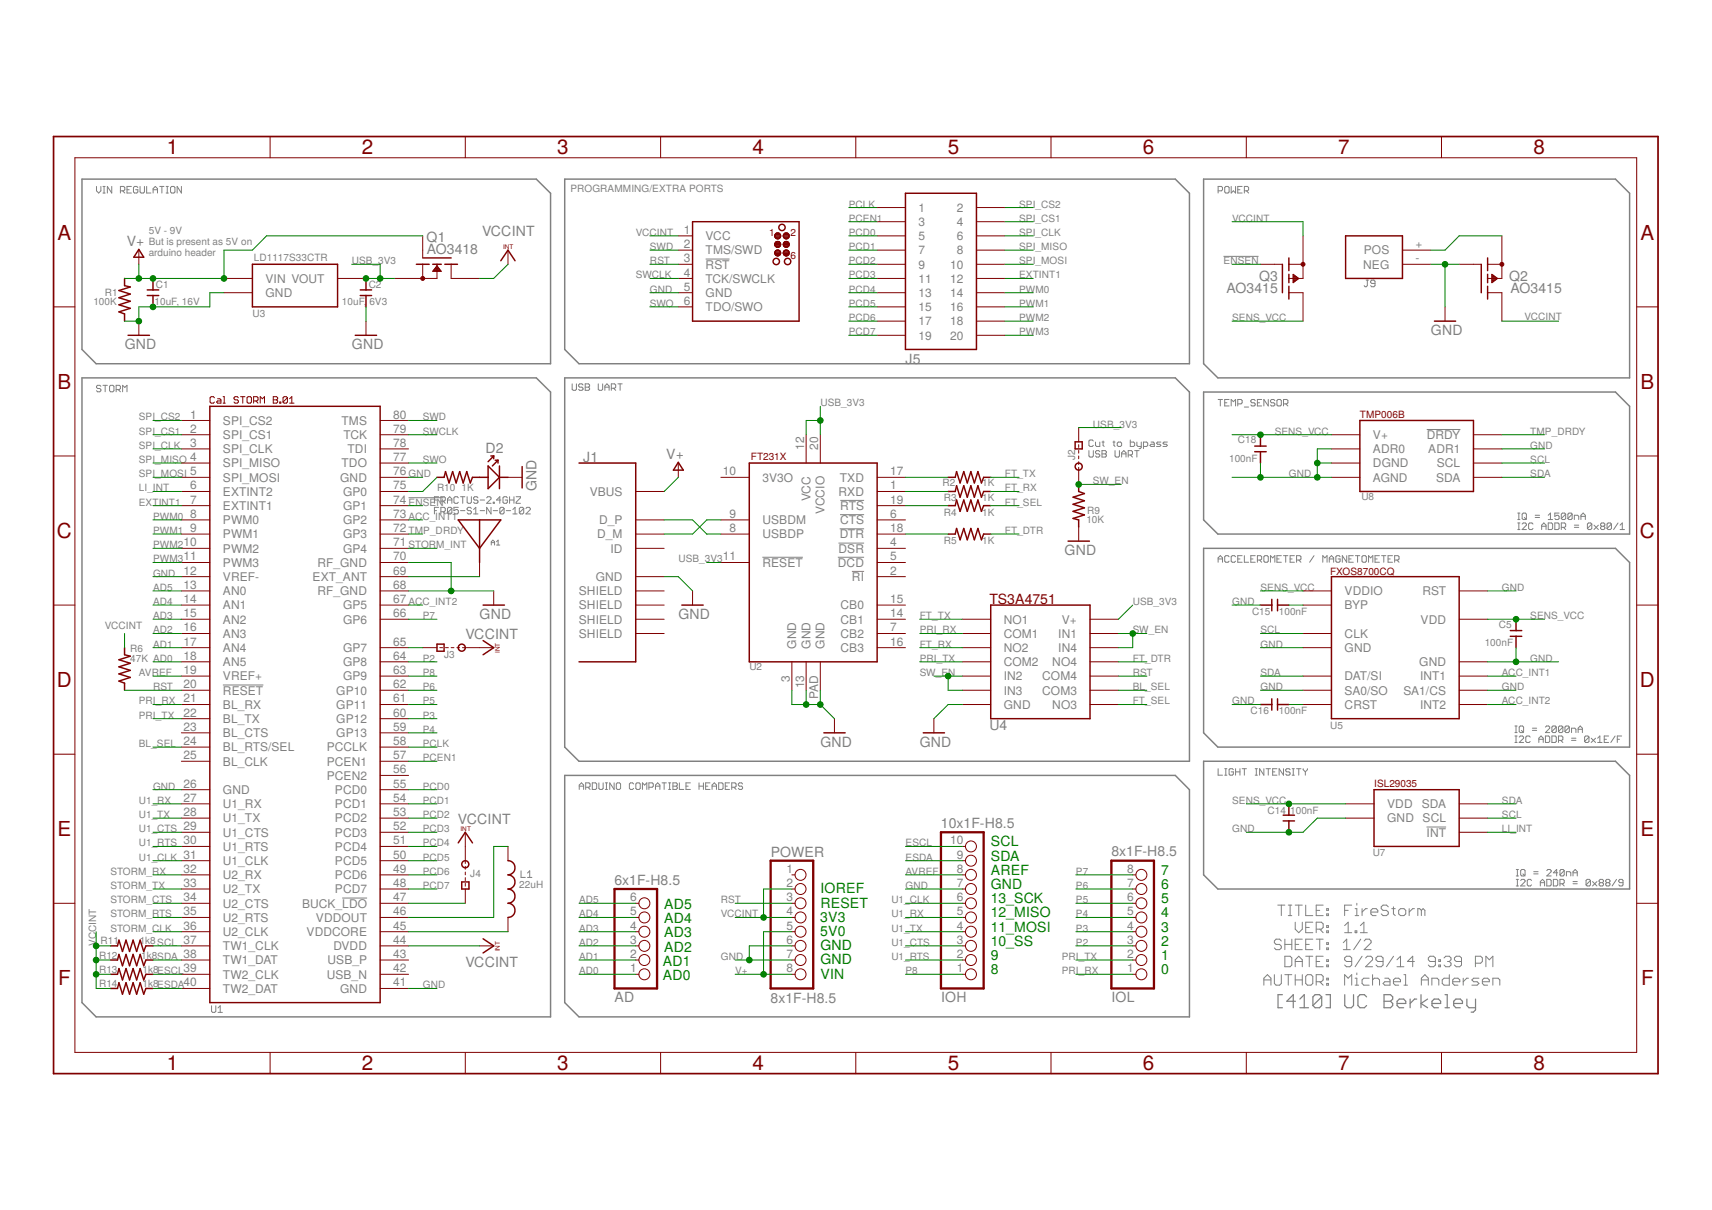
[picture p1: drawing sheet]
<svg xmlns="http://www.w3.org/2000/svg" width="297mm" height="210mm" viewBox="0 0 297 210" stroke-linecap="round" stroke-linejoin="round" font-family="sans-serif">
<defs><g id="words">
<g font-size="3.6" fill="#800000">
<text x="28.9" y="26.8">1</text>
<text x="62.8" y="26.8">2</text>
<text x="96.7" y="26.8">3</text>
<text x="130.6" y="26.8">4</text>
<text x="164.4" y="26.8">5</text>
<text x="198.3" y="26.8">6</text>
<text x="232.2" y="26.8">7</text>
<text x="266" y="26.8">8</text>
<text x="10" y="41.6">A</text>
<text x="284.6" y="41.6">A</text>
<text x="10" y="67.4">B</text>
<text x="284.6" y="67.4">B</text>
<text x="9.9" y="93.3">C</text>
<text x="284.5" y="93.3">C</text>
<text x="9.9" y="119.2">D</text>
<text x="284.5" y="119.2">D</text>
<text x="10" y="145">E</text>
<text x="284.6" y="145">E</text>
<text x="10.1" y="170.9">F</text>
<text x="284.7" y="170.9">F</text>
<text x="28.9" y="185.7">1</text>
<text x="62.8" y="185.7">2</text>
<text x="96.7" y="185.7">3</text>
<text x="130.6" y="185.7">4</text>
<text x="164.4" y="185.7">5</text>
<text x="198.3" y="185.7">6</text>
<text x="232.2" y="185.7">7</text>
<text x="266" y="185.7">8</text>
</g>
<g font-size="2.4" fill="#808080">
<text x="74" y="41.9">Q1</text>
<text x="83.6" y="40.9">VCCINT</text>
<text x="22" y="42.6">V+</text>
<text x="74" y="44.1">AO3418</text>
<text x="212.8" y="50.8">AO3415</text>
<text x="218.5" y="48.8">Q3</text>
<text x="261.8" y="48.8">Q2</text>
<text x="262.1" y="50.8">AO3415</text>
<text x="248.3" y="58.2">GND</text>
<text x="21.6" y="60.6">GND</text>
<text x="61" y="60.6">GND</text>
<text x="157.1" y="63.1">J5</text>
<text x="84.3" y="78.6">D2</text>
<text x="101.2" y="80.1">J1</text>
<text x="115.6" y="79.6">V+</text>
<text x="93.1" y="85.2" transform="rotate(-90 93.1 85.2)">GND</text>
<text x="184.7" y="96.3">GND</text>
<text x="83.2" y="107.4">GND</text>
<text x="117.7" y="107.4">GND</text>
<text x="80.8" y="110.9">VCCINT</text>
<text x="142.3" y="129.6">GND</text>
<text x="159.6" y="129.6">GND</text>
<text x="171.7" y="126.6">U4</text>
<text x="79.5" y="142.9">VCCINT</text>
<text x="163.3" y="143.6">10x1F-H8.5</text>
<text x="133.7" y="148.7">POWER</text>
<text x="192.8" y="148.6">8x1F-H8.5</text>
<text x="106.6" y="153.5">6x1F-H8.5</text>
<text x="80.8" y="167.8">VCCINT</text>
<text x="106.6" y="173.8">AD</text>
<text x="133.7" y="173.9">8x1F-H8.5</text>
<text x="163.3" y="173.8">IOH</text>
<text x="192.8" y="173.8">IOL</text>
</g>
<text font-size="2.4" fill="#800000" x="171.7" y="104.7">TS3A4751</text>
<g font-size="2.4" fill="#008000">
<text x="171.9" y="149.3">SDA</text>
<text x="171.9" y="146.8">SCL</text>
<text x="142.3" y="155">IOREF</text>
<text x="171.9" y="154.2">GND</text>
<text x="171.9" y="151.8">AREF</text>
<text x="201.5" y="154.2">6</text>
<text x="201.5" y="151.8">7</text>
<text x="115.2" y="160.1">AD4</text>
<text x="115.2" y="157.7">AD5</text>
<text x="142.3" y="159.9">3V3</text>
<text x="142.3" y="157.4">RESET</text>
<text x="171.9" y="161.6">11_MOSI</text>
<text x="171.9" y="159.2">12_MISO</text>
<text x="171.9" y="156.7">13_SCK</text>
<text x="201.5" y="161.6">3</text>
<text x="201.5" y="159.2">4</text>
<text x="201.5" y="156.7">5</text>
<text x="115" y="167.5">AD1</text>
<text x="115.2" y="165.1">AD2</text>
<text x="115.2" y="162.6">AD3</text>
<text x="142.3" y="162.4">5V0</text>
<text x="142.3" y="167.3">GND</text>
<text x="142.3" y="164.8">GND</text>
<text x="171.9" y="166.5">9</text>
<text x="171.9" y="164.1">10_SS</text>
<text x="201.5" y="166.5">1</text>
<text x="201.5" y="164.1">2</text>
<text x="115" y="170">AD0</text>
<text x="142.3" y="169.7">VIN</text>
<text x="171.9" y="169">8</text>
<text x="201.5" y="169">0</text>
</g>
<g font-size="2.1" fill="#808080">
<text x="118.7" y="40.6">1</text>
<text x="122.4" y="41.7">VCC</text>
<text x="159.4" y="36.7">1</text>
<text x="159.4" y="39.2">3</text>
<text x="159.4" y="41.7">5</text>
<text x="166" y="41.7">6</text>
<text x="166" y="39.2">4</text>
<text x="166" y="36.7">2</text>
<text x="118.7" y="43">2</text>
<text x="118.7" y="45.5">3</text>
<text x="118.7" y="48">4</text>
<text x="122.4" y="44.1">TMS/SWD</text>
<text x="122.4" y="46.6">RST</text>
<text x="159.4" y="44.1">7</text>
<text x="159.4" y="46.6">9</text>
<text x="164.9" y="46.6">10</text>
<text x="166" y="44.1">8</text>
<text x="236.5" y="46.6">NEG</text>
<text x="236.6" y="44.1">POS</text>
<text x="245.6" y="43">+</text>
<text x="245.6" y="45.5">-</text>
<text x="46.1" y="49.1">VIN VOUT</text>
<text x="46.1" y="51.5">GND</text>
<text x="118.7" y="50.4">5</text>
<text x="118.7" y="52.9">6</text>
<text x="122.4" y="49.1">TCK/SWCLK</text>
<text x="122.4" y="51.5">GND</text>
<text x="122.4" y="54">TDO/SWO</text>
<text x="159.4" y="49.1">11</text>
<text x="159.4" y="51.5">13</text>
<text x="159.4" y="54">15</text>
<text x="164.9" y="54">16</text>
<text x="164.9" y="51.5">14</text>
<text x="164.9" y="49.1">12</text>
<text x="159.4" y="56.4">17</text>
<text x="159.4" y="58.9">19</text>
<text x="164.9" y="58.9">20</text>
<text x="164.9" y="56.4">18</text>
<text x="33" y="72.6">1</text>
<text x="33" y="75.1">2</text>
<text x="33" y="77.5">3</text>
<text x="38.7" y="73.7">SPI_CS2</text>
<text x="38.7" y="76.1">SPI_CS1</text>
<text x="59.3" y="73.7">TMS</text>
<text x="59.6" y="76.1">TCK</text>
<text x="68.2" y="77.5">78</text>
<text x="68.2" y="75.1">79</text>
<text x="68.2" y="72.6">80</text>
<text x="238.2" y="76.1">V+</text>
<text x="247.6" y="76.1">DRDY</text>
<text x="33" y="80">4</text>
<text x="33" y="82.5">5</text>
<text x="38.7" y="78.6">SPI_CLK</text>
<text x="38.7" y="81.1">SPI_MISO</text>
<text x="38.7" y="83.5">SPI_MOSI</text>
<text x="59" y="83.5">GND</text>
<text x="59.3" y="81.1">TDO</text>
<text x="60.3" y="78.6">TDI</text>
<text x="68.2" y="82.5">76</text>
<text x="68.2" y="80">77</text>
<text x="125.4" y="82.5">10</text>
<text x="132.3" y="83.5">3V3O</text>
<text x="139.5" y="78.1" transform="rotate(-90 139.5 78.1)">12</text>
<text x="142" y="78.1" transform="rotate(-90 142 78.1)">20</text>
<text x="145.7" y="83.5">TXD</text>
<text x="154.4" y="82.5">17</text>
<text x="238.2" y="78.6">ADR0</text>
<text x="238.2" y="81.1">DGND</text>
<text x="238.2" y="83.5">AGND</text>
<text x="247.8" y="78.6">ADR1</text>
<text x="249.2" y="83.5">SDA</text>
<text x="249.3" y="81.1">SCL</text>
<text x="33" y="84.9">6</text>
<text x="33" y="87.4">7</text>
<text x="33" y="89.8">8</text>
<text x="38.7" y="86">EXTINT2</text>
<text x="38.7" y="88.5">EXTINT1</text>
<text x="59.5" y="88.5">GP1</text>
<text x="59.5" y="86">GP0</text>
<text x="68.2" y="89.8">73</text>
<text x="68.2" y="87.4">74</text>
<text x="68.2" y="84.9">75</text>
<text x="102.3" y="86">VBUS</text>
<text x="126.6" y="89.8">9</text>
<text x="140.6" y="86.9" transform="rotate(-90 140.6 86.9)">VCC</text>
<text x="143.1" y="89.2" transform="rotate(-90 143.1 89.2)">VCCIO</text>
<text x="145.5" y="86">RXD</text>
<text x="145.8" y="88.5">RTS</text>
<text x="154.4" y="84.9">1</text>
<text x="154.4" y="87.4">19</text>
<text x="154.4" y="89.8">6</text>
<text x="31.8" y="94.8">10</text>
<text x="33" y="92.3">9</text>
<text x="38.7" y="90.9">PWM0</text>
<text x="38.7" y="93.4">PWM1</text>
<text x="38.7" y="95.9">PWM2</text>
<text x="59.5" y="95.9">GP4</text>
<text x="59.5" y="93.4">GP3</text>
<text x="59.5" y="90.9">GP2</text>
<text x="68.2" y="94.8">71</text>
<text x="68.2" y="92.3">72</text>
<text x="103.6" y="93.4">D_M</text>
<text x="104" y="90.9">D_P</text>
<text x="105.9" y="95.9">ID</text>
<text x="126.6" y="92.3">8</text>
<text x="132.3" y="90.9">USBDM</text>
<text x="132.3" y="93.4">USBDP</text>
<text x="145.5" y="95.9">DSR</text>
<text x="145.7" y="93.4">DTR</text>
<text x="145.8" y="90.9">CTS</text>
<text x="154.4" y="92.3">18</text>
<text x="154.4" y="94.8">4</text>
<text x="31.8" y="97.2">11</text>
<text x="31.8" y="99.7">12</text>
<text x="38.7" y="98.3">PWM3</text>
<text x="38.7" y="100.8">VREF-</text>
<text x="54.2" y="100.8">EXT_ANT</text>
<text x="55.1" y="98.3">RF_GND</text>
<text x="68.2" y="99.7">69</text>
<text x="68.2" y="97.2">70</text>
<text x="103.4" y="100.8">GND</text>
<text x="125.4" y="97.2">11</text>
<text x="132.3" y="98.3">RESET</text>
<text x="145.4" y="98.3">DCD</text>
<text x="147.8" y="100.8">RI</text>
<text x="154.4" y="97.2">5</text>
<text x="154.4" y="99.7">2</text>
<text x="31.8" y="102.2">13</text>
<text x="31.8" y="104.6">14</text>
<text x="31.8" y="107.1">15</text>
<text x="38.7" y="103.2">AN0</text>
<text x="38.7" y="105.7">AN1</text>
<text x="55.1" y="103.2">RF_GND</text>
<text x="59.5" y="105.7">GP5</text>
<text x="68.2" y="107.1">66</text>
<text x="68.2" y="104.6">67</text>
<text x="68.2" y="102.2">68</text>
<text x="100.4" y="103.2">SHIELD</text>
<text x="100.4" y="105.7">SHIELD</text>
<text x="145.8" y="105.7">CB0</text>
<text x="154.4" y="104.6">15</text>
<text x="154.4" y="107.1">14</text>
<text x="233.3" y="103.2">VDDIO</text>
<text x="233.3" y="105.7">BYP</text>
<text x="246.8" y="103.2">RST</text>
<text x="31.8" y="109.5">16</text>
<text x="31.8" y="112">17</text>
<text x="38.7" y="108.2">AN2</text>
<text x="38.7" y="110.6">AN3</text>
<text x="38.7" y="113.1">AN4</text>
<text x="59.5" y="113.1">GP7</text>
<text x="59.5" y="108.2">GP6</text>
<text x="68.2" y="112">65</text>
<text x="100.4" y="108.2">SHIELD</text>
<text x="100.4" y="110.6">SHIELD</text>
<text x="138.1" y="112.5" transform="rotate(-90 138.1 112.5)">GND</text>
<text x="140.6" y="112.5" transform="rotate(-90 140.6 112.5)">GND</text>
<text x="143.1" y="112.5" transform="rotate(-90 143.1 112.5)">GND</text>
<text x="145.8" y="108.2">CB1</text>
<text x="145.8" y="110.6">CB2</text>
<text x="145.8" y="113.1">CB3</text>
<text x="154.4" y="109.5">7</text>
<text x="154.4" y="112">16</text>
<text x="174.2" y="108.2">NO1</text>
<text x="174.2" y="110.6">COM1</text>
<text x="174.2" y="113.1">NO2</text>
<text x="183.6" y="113.1">IN4</text>
<text x="183.6" y="110.6">IN1</text>
<text x="184.3" y="108.2">V+</text>
<text x="233.3" y="110.6">CLK</text>
<text x="233.3" y="113.1">GND</text>
<text x="246.5" y="108.2">VDD</text>
<text x="31.8" y="114.5">18</text>
<text x="31.8" y="116.9">19</text>
<text x="31.8" y="119.4">20</text>
<text x="38.7" y="115.6">AN5</text>
<text x="38.7" y="118">VREF+</text>
<text x="59.5" y="118">GP9</text>
<text x="59.5" y="115.6">GP8</text>
<text x="68.2" y="119.4">62</text>
<text x="68.2" y="116.9">63</text>
<text x="68.2" y="114.5">64</text>
<text x="137.1" y="118.2" transform="rotate(-90 137.1 118.2)">3</text>
<text x="139.5" y="119.4" transform="rotate(-90 139.5 119.4)">13</text>
<text x="174.2" y="115.6">COM2</text>
<text x="174.2" y="118">IN2</text>
<text x="180.8" y="118">COM4</text>
<text x="182.6" y="115.6">NO4</text>
<text x="233.3" y="118">DAT/SI</text>
<text x="246.3" y="115.6">GND</text>
<text x="246.4" y="118">INT1</text>
<text x="31.8" y="121.9">21</text>
<text x="31.8" y="124.3">22</text>
<text x="38.7" y="120.5">RESET</text>
<text x="38.7" y="122.9">BL_RX</text>
<text x="38.7" y="125.4">BL_TX</text>
<text x="58.4" y="125.4">GP12</text>
<text x="58.4" y="123">GP11</text>
<text x="58.4" y="120.5">GP10</text>
<text x="68.2" y="124.3">60</text>
<text x="68.2" y="121.9">61</text>
<text x="142" y="121.2" transform="rotate(-90 142 121.2)">PAD</text>
<text x="174.2" y="120.5">IN3</text>
<text x="174.2" y="122.9">GND</text>
<text x="180.8" y="120.5">COM3</text>
<text x="182.6" y="123">NO3</text>
<text x="233.3" y="120.5">SA0/SO</text>
<text x="233.3" y="122.9">CRST</text>
<text x="243.5" y="120.5">SA1/CS</text>
<text x="246.4" y="123">INT2</text>
<text x="31.8" y="126.8">23</text>
<text x="31.8" y="129.3">24</text>
<text x="31.8" y="131.7">25</text>
<text x="38.7" y="127.9">BL_CTS</text>
<text x="38.7" y="130.3">BL_RTS/SEL</text>
<text x="56.7" y="130.3">PCCLK</text>
<text x="58.4" y="127.9">GP13</text>
<text x="68.2" y="131.7">57</text>
<text x="68.2" y="129.3">58</text>
<text x="68.2" y="126.8">59</text>
<text x="31.8" y="136.6">26</text>
<text x="38.7" y="132.8">BL_CLK</text>
<text x="38.7" y="137.7">GND</text>
<text x="56.7" y="135.3">PCEN2</text>
<text x="56.7" y="132.8">PCEN1</text>
<text x="58.1" y="137.7">PCD0</text>
<text x="68.2" y="136.6">55</text>
<text x="68.2" y="134.2">56</text>
<text x="31.8" y="139.1">27</text>
<text x="31.8" y="141.6">28</text>
<text x="38.7" y="140.2">U1_RX</text>
<text x="38.7" y="142.7">U1_TX</text>
<text x="58.1" y="142.7">PCD2</text>
<text x="58.1" y="140.2">PCD1</text>
<text x="68.2" y="141.6">53</text>
<text x="68.2" y="139.1">54</text>
<text x="240.7" y="140.2">VDD</text>
<text x="240.7" y="142.7">GND</text>
<text x="246.7" y="140.2">SDA</text>
<text x="246.8" y="142.7">SCL</text>
<text x="31.8" y="144">29</text>
<text x="31.8" y="146.5">30</text>
<text x="31.8" y="149">31</text>
<text x="38.7" y="145.1">U1_CTS</text>
<text x="38.7" y="147.6">U1_RTS</text>
<text x="58.1" y="147.6">PCD4</text>
<text x="58.1" y="145.1">PCD3</text>
<text x="68.2" y="149">50</text>
<text x="68.2" y="146.5">51</text>
<text x="68.2" y="144">52</text>
<text x="164.9" y="146.5">10</text>
<text x="166" y="149">9</text>
<text x="247.5" y="145.1">INT</text>
<text x="31.8" y="151.4">32</text>
<text x="31.8" y="153.9">33</text>
<text x="38.7" y="150">U1_CLK</text>
<text x="38.7" y="152.5">U2_RX</text>
<text x="38.7" y="155">U2_TX</text>
<text x="58.1" y="155">PCD7</text>
<text x="58.1" y="152.5">PCD6</text>
<text x="58.1" y="150">PCD5</text>
<text x="68.2" y="153.9">48</text>
<text x="68.2" y="151.4">49</text>
<text x="136.5" y="151.4">1</text>
<text x="136.5" y="153.9">2</text>
<text x="166" y="153.9">7</text>
<text x="166" y="151.4">8</text>
<text x="195.6" y="153.9">7</text>
<text x="195.6" y="151.4">8</text>
<text x="31.8" y="156.3">34</text>
<text x="31.8" y="158.8">35</text>
<text x="31.8" y="161.3">36</text>
<text x="38.7" y="157.4">U2_CTS</text>
<text x="38.7" y="159.9">U2_RTS</text>
<text x="52.4" y="157.4">BUCK_LDO</text>
<text x="54.8" y="159.9">VDDOUT</text>
<text x="68.2" y="161.3">45</text>
<text x="68.2" y="158.8">46</text>
<text x="68.2" y="156.3">47</text>
<text x="109.4" y="161.3">4</text>
<text x="109.4" y="158.8">5</text>
<text x="109.4" y="156.3">6</text>
<text x="136.5" y="156.3">3</text>
<text x="136.5" y="158.8">4</text>
<text x="136.5" y="161.3">5</text>
<text x="166" y="161.3">4</text>
<text x="166" y="158.8">5</text>
<text x="166" y="156.3">6</text>
<text x="195.6" y="161.3">4</text>
<text x="195.6" y="158.8">5</text>
<text x="195.6" y="156.3">6</text>
<text x="31.8" y="163.7">37</text>
<text x="31.8" y="166.2">38</text>
<text x="38.7" y="162.4">U2_CLK</text>
<text x="38.7" y="164.8">TW1_CLK</text>
<text x="38.7" y="167.3">TW1_DAT</text>
<text x="53.2" y="162.4">VDDCORE</text>
<text x="56.8" y="167.3">USB_P</text>
<text x="57.8" y="164.8">DVDD</text>
<text x="68.2" y="166.2">43</text>
<text x="68.2" y="163.7">44</text>
<text x="109.4" y="166.2">2</text>
<text x="109.4" y="163.7">3</text>
<text x="136.5" y="163.7">6</text>
<text x="136.5" y="166.2">7</text>
<text x="166" y="166.2">2</text>
<text x="166" y="163.7">3</text>
<text x="195.6" y="166.2">2</text>
<text x="195.6" y="163.7">3</text>
<text x="31.8" y="168.7">39</text>
<text x="31.8" y="171.1">40</text>
<text x="38.7" y="169.7">TW2_CLK</text>
<text x="38.7" y="172.2">TW2_DAT</text>
<text x="56.7" y="169.8">USB_N</text>
<text x="59" y="172.2">GND</text>
<text x="68.2" y="171.1">41</text>
<text x="68.2" y="168.7">42</text>
<text x="109.4" y="168.7">1</text>
<text x="136.5" y="168.7">8</text>
<text x="166" y="168.7">1</text>
<text x="195.6" y="168.7">1</text>
</g>
<g font-size="1.7" fill="#808080">
<text x="99" y="33.3">PROGRAMMING/EXTRA PORTS</text>
<text x="147.3" y="36">PCLK</text>
<text x="176.8" y="36">SPI_CS2</text>
<text x="25.8" y="40.7">5V - 9V</text>
<text x="110.3" y="40.9">VCCINT</text>
<text x="147.3" y="38.5">PCEN1</text>
<text x="147.3" y="40.9">PCD0</text>
<text x="176.8" y="38.5">SPI_CS1</text>
<text x="176.8" y="40.9">SPI_CLK</text>
<text x="213.8" y="38.5">VCCINT</text>
<text x="25.8" y="44.4">arduino header</text>
<text x="25.8" y="42.5">But is present as 5V on</text>
<text x="44" y="45.4">LD1117S33CTR</text>
<text x="61" y="45.8">USB_3V3</text>
<text x="112.8" y="45.8">RST</text>
<text x="112.8" y="43.4">SWD</text>
<text x="147.3" y="43.4">PCD1</text>
<text x="147.3" y="45.8">PCD2</text>
<text x="176.8" y="43.4">SPI_MISO</text>
<text x="176.8" y="45.8">SPI_MOSI</text>
<text x="212.3" y="45.8">ENSEN</text>
<text x="16.2" y="53">100K</text>
<text x="18.2" y="51.3">R1</text>
<text x="26.8" y="53">10uF, 16V</text>
<text x="27" y="50">C1</text>
<text x="59.3" y="53">10uF, 6V3</text>
<text x="64" y="50">C2</text>
<text x="110.3" y="48.3">SWCLK</text>
<text x="112.8" y="50.8">GND</text>
<text x="112.8" y="53.2">SWO</text>
<text x="147.3" y="48.3">PCD3</text>
<text x="147.3" y="50.8">PCD4</text>
<text x="147.3" y="53.2">PCD5</text>
<text x="176.8" y="50.8">PWM0</text>
<text x="176.8" y="53.2">PWM1</text>
<text x="176.8" y="48.3">EXTINT1</text>
<text x="43.8" y="55">U3</text>
<text x="147.3" y="55.7">PCD6</text>
<text x="147.3" y="58.2">PCD7</text>
<text x="176.8" y="55.7">PWM2</text>
<text x="176.8" y="58.2">PWM3</text>
<text x="213.8" y="55.7">SENS_VCC</text>
<text x="264.5" y="55.5">VCCINT</text>
<text x="142.3" y="70.5">USB_3V3</text>
<text x="24.1" y="75.4">SPI_CS1</text>
<text x="24.1" y="77.9">SPI_CLK</text>
<text x="24.1" y="72.9">SPI_CS2</text>
<text x="73.4" y="72.9">SWD</text>
<text x="73.4" y="75.4">SWCLK</text>
<text x="189.6" y="74.2">USB_3V3</text>
<text x="214.8" y="76.9">C18</text>
<text x="221.2" y="75.4">SENS_VCC</text>
<text x="265.5" y="77.9">GND</text>
<text x="265.5" y="75.4">TMP_DRDY</text>
<text x="24.1" y="80.3">SPI_MISO</text>
<text x="24.1" y="82.8">SPI_MOSI</text>
<text x="70.9" y="82.8">GND</text>
<text x="73.4" y="80.3">SWO</text>
<text x="174.4" y="82.8">FT_TX</text>
<text x="186.5" y="79.7" transform="rotate(-90 186.5 79.7)">J2</text>
<text x="213.3" y="80.1">100nF</text>
<text x="223.6" y="82.8">GND</text>
<text x="265.5" y="80.3">SCL</text>
<text x="265.5" y="82.8">SDA</text>
<text x="24.1" y="87.7">EXTINT1</text>
<text x="24.1" y="85.3">LI_INT</text>
<text x="70.9" y="87.7">ENSEN</text>
<text x="75.8" y="85.3">R10</text>
<text x="80.1" y="85.3">1K</text>
<text x="163.5" y="84.3">R2</text>
<text x="163.8" y="87">R3</text>
<text x="163.8" y="89.4">R4</text>
<text x="170.4" y="84.3">1K</text>
<text x="170.4" y="87">1K</text>
<text x="170.4" y="89.4">1K</text>
<text x="174.4" y="85.3">FT_RX</text>
<text x="174.4" y="87.7">FT_SEL</text>
<text x="188.6" y="89.2">R9</text>
<text x="189.6" y="84">SW_EN</text>
<text x="236.2" y="86.7">U8</text>
<text x="26.6" y="90.2">PWM0</text>
<text x="26.6" y="92.6">PWM1</text>
<text x="26.6" y="95.1">PWM2</text>
<text x="70.9" y="90.2">ACC_INT1</text>
<text x="70.9" y="95.1">STORM_INT</text>
<text x="70.9" y="92.6">TMP_DRDY</text>
<text x="163.8" y="94.4">R5</text>
<text x="170.4" y="94.4">1K</text>
<text x="174.4" y="92.6">FT_DTR</text>
<text x="188.5" y="90.7">10K</text>
<text x="26.6" y="100">GND</text>
<text x="26.6" y="97.6">PWM3</text>
<text x="117.7" y="97.6">USB_3V3</text>
<text x="26.6" y="107.4">AD3</text>
<text x="26.6" y="105">AD4</text>
<text x="26.6" y="102.5">AD5</text>
<text x="70.9" y="105">ACC_INT2</text>
<text x="73.4" y="107.4">P7</text>
<text x="159.6" y="107.4">FT_TX</text>
<text x="196.5" y="105">USB_3V3</text>
<text x="213.8" y="105">GND</text>
<text x="217.2" y="106.7">C15</text>
<text x="218.7" y="102.5">SENS_VCC</text>
<text x="221.9" y="106.7">100nF</text>
<text x="260.6" y="102.5">GND</text>
<text x="265.5" y="107.4">SENS_VCC</text>
<text x="18.2" y="109.2">VCCINT</text>
<text x="22.6" y="113.1">R6</text>
<text x="26.6" y="112.4">AD1</text>
<text x="26.6" y="109.9">AD2</text>
<text x="159.6" y="109.9">PRI_RX</text>
<text x="159.6" y="112.4">FT_RX</text>
<text x="196.5" y="109.9">SW_EN</text>
<text x="218.7" y="112.4">GND</text>
<text x="218.7" y="109.9">SCL</text>
<text x="257.6" y="112.1">100nF</text>
<text x="260.1" y="108.9">C5</text>
<text x="22.6" y="114.8">47K AD0</text>
<text x="24.1" y="117.3">AVREF</text>
<text x="26.6" y="119.7">RST</text>
<text x="73.4" y="114.8">P2</text>
<text x="73.4" y="119.7">P6</text>
<text x="73.4" y="117.3">P8</text>
<text x="77.1" y="114.2">J3</text>
<text x="130" y="116.3">U2</text>
<text x="159.6" y="114.8">PRI_TX</text>
<text x="159.6" y="117.3">SW_EN</text>
<text x="196.5" y="119.7">BL_SEL</text>
<text x="196.5" y="117.3">RST</text>
<text x="196.5" y="114.8">FT_DTR</text>
<text x="218.7" y="119.7">GND</text>
<text x="218.7" y="117.3">SDA</text>
<text x="260.6" y="119.7">GND</text>
<text x="260.6" y="117.3">ACC_INT1</text>
<text x="265.5" y="114.8">GND</text>
<text x="24.1" y="122.2">PRI_RX</text>
<text x="24.1" y="124.7">PRI_TX</text>
<text x="73.4" y="124.7">P3</text>
<text x="73.4" y="122.2">P5</text>
<text x="196.5" y="122.2">FT_SEL</text>
<text x="213.8" y="122.2">GND</text>
<text x="217" y="123.9">C16</text>
<text x="221.9" y="123.9">100nF</text>
<text x="260.6" y="122.2">ACC_INT2</text>
<text x="24.1" y="129.6">BL_SEL</text>
<text x="73.4" y="127.1">P4</text>
<text x="73.4" y="129.6">PCLK</text>
<text x="230.8" y="126.4">U5</text>
<text x="26.6" y="137">GND</text>
<text x="73.4" y="132.1">PCEN1</text>
<text x="73.4" y="137">PCD0</text>
<text x="24.1" y="141.9">U1_TX</text>
<text x="24.1" y="139.5">U1_RX</text>
<text x="73.4" y="139.5">PCD1</text>
<text x="73.4" y="141.9">PCD2</text>
<text x="213.8" y="139.5">SENS_VCC</text>
<text x="219.9" y="141.2">C14</text>
<text x="223.9" y="141.2">100nF</text>
<text x="260.6" y="141.9">SCL</text>
<text x="260.6" y="139.5">SDA</text>
<text x="24.1" y="146.8">U1_RTS</text>
<text x="24.1" y="144.4">U1_CTS</text>
<text x="24.1" y="149.3">U1_CLK</text>
<text x="73.4" y="144.4">PCD3</text>
<text x="73.4" y="146.8">PCD4</text>
<text x="73.4" y="149.3">PCD5</text>
<text x="157.1" y="146.8">ESCL</text>
<text x="157.1" y="149.3">ESDA</text>
<text x="213.8" y="144.4">GND</text>
<text x="238.2" y="148.6">U7</text>
<text x="260.6" y="144.4">LI_INT</text>
<text x="19.2" y="151.8">STORM_RX</text>
<text x="19.2" y="154.2">STORM_TX</text>
<text x="73.4" y="151.8">PCD6</text>
<text x="73.4" y="154.2">PCD7</text>
<text x="81.6" y="152.1">J4</text>
<text x="90.1" y="154">22uH</text>
<text x="157.1" y="154.2">GND</text>
<text x="157.1" y="151.8">AVREF</text>
<text x="186.7" y="151.8">P7</text>
<text x="186.7" y="154.2">P6</text>
<text x="19.2" y="156.7">STORM_CTS</text>
<text x="19.2" y="159.2">STORM_RTS</text>
<text x="19.2" y="161.6">STORM_CLK</text>
<text x="100.5" y="161.6">AD3</text>
<text x="100.5" y="159.2">AD4</text>
<text x="100.5" y="156.7">AD5</text>
<text x="125.1" y="159.2">VCCINT</text>
<text x="125.1" y="156.7">RST</text>
<text x="154.7" y="161.6">U1_TX</text>
<text x="154.7" y="159.2">U1_RX</text>
<text x="154.7" y="156.7">U1_CLK</text>
<text x="186.7" y="159.2">P4</text>
<text x="186.7" y="161.6">P3</text>
<text x="186.7" y="156.7">P5</text>
<text x="16.7" y="164.1" transform="rotate(-90 16.7 164.1)">VCCINT</text>
<text x="17.2" y="166.3">R12</text>
<text x="17.4" y="163.8">R11</text>
<text x="24.2" y="163.8">1k8SCL</text>
<text x="24.5" y="166.3">1k8SDA</text>
<text x="100.5" y="166.5">AD1</text>
<text x="100.5" y="164.1">AD2</text>
<text x="125.1" y="166.5">GND</text>
<text x="154.7" y="166.5">U1_RTS</text>
<text x="154.7" y="164.1">U1_CTS</text>
<text x="184.2" y="166.5">PRI_TX</text>
<text x="186.7" y="164.1">P2</text>
<text x="17.2" y="168.8">R13</text>
<text x="17.2" y="171.2">R14</text>
<text x="24.7" y="168.8">1k8ESCL</text>
<text x="24.7" y="171.2">1k8ESDA</text>
<text x="73.4" y="171.5">GND</text>
<text x="100.5" y="169">AD0</text>
<text x="127.6" y="169">V+</text>
<text x="157.1" y="169">P8</text>
<text x="184.2" y="169">PRI_RX</text>
</g>
<g font-size="1.7" fill="#800000">
<text x="133.5" y="40.9">1</text>
<text x="137.2" y="40.9">2</text>
<text x="137.2" y="44.9">6</text>
<text x="236" y="72.5">TMP006B</text>
<text x="130.3" y="79.8">FT231X</text>
<text x="230.8" y="99.8">FXOS8700CQ</text>
<text x="238.4" y="136.5">ISL29035</text>
</g>
<g font-size="1.1" fill="#800000">
<text x="87.3" y="43.1">INT</text>
<text x="86.7" y="113.3" transform="rotate(-90 86.7 113.3)">INT</text>
<text x="79.9" y="144.1">INT</text>
<text x="86.7" y="165.1" transform="rotate(-90 86.7 165.1)">INT</text>
</g>
</g></defs>
<path d="M14.2 31.1h78.8l2.5 2.4v29.6h-78.8l-2.5-2.5zM98 31.1h105.9l2.5 2.4v29.6h-105.9l-2.5-2.5zM208.8 31.1h71.5l2.4 2.4v32.1h-71.4l-2.5-2.5zM14.2 65.6h78.8l2.5 2.4v108.4h-78.8l-2.5-2.5zM98 65.6h105.9l2.5 2.4v64.1h-105.9l-2.5-2.5zM208.8 68h71.5l2.4 2.5v22.1h-71.4l-2.5-2.4zM208.8 95.1h71.5l2.4 2.5v32h-71.4l-2.5-2.5zM98 134.5h105.9l2.5 2.5v39.4h-105.9l-2.5-2.5zM208.8 132.1h71.5l2.4 2.4v19.7h-71.4l-2.5-2.4z" fill="none" stroke="#808080" stroke-width=".25"/>
<g fill="none" stroke="#808080" stroke-width=".17">
<path d="M16.7 32.3v.8l.4 .4 .4-.4v-.8M17.9 33.5h.3M17.9 32.3h.3M18.1 32.3v1.2M19.4 32.3v1.2l-.8-1.2v1.2M20.9 33.1h.6l.2-.2v-.4l-.2-.2h-.6v1.2M21.3 33.1l.4 .4M22 32.9h.4M22.8 32.3h-.8v1.2h.8M23.9 32.5l-.2-.2h-.4l-.1 .2v.8l.1 .2h.4l.2-.2v-.4h-.4M24.3 32.3v1l.2 .2h.4l.2-.2v-1M25.4 32.3v1.2h.8"/>
<path d="M26.6 32.9h.7M26.6 33.5v-.8l.3-.4 .4 .4v.8M27.7 32.3h.7M28.1 32.3v1.2M28.8 33.5h.4M28.8 32.3h.4M29 32.3v1.2M29.8 32.3h.4l.2 .2v.8l-.2 .2h-.4l-.2-.2v-.8zM31.5 32.3v1.2l-.8-1.2v1.2M211.3 33.1h.6l.2-.2v-.4l-.2-.2h-.6v1.2M212.7 32.3h.4l.2 .2v.8l-.2 .2h-.4l-.2-.2v-.8zM213.6 32.3v1.2l.4-.4 .4 .4v-1.2"/>
<path d="M214.8 32.9h.3M215.5 32.3h-.7v1.2h.7M215.9 33.1h.6l.1-.2v-.4l-.1-.2h-.6v1.2M216.3 33.1l.3 .4M122.4 44.9h4.2M212.3 44.5h6.1M237 48.6h.4M237.2 48.6v1l-.2 .1h-.1l-.2-.1M238.6 49.2h-.6l-.2-.2 .2-.4h.4l.2 .2v.8l-.2 .1h-.4l-.2-.1M17.5 67l-.2-.2h-.4l-.2 .2 .2 .4h.4l.2 .2-.2 .4h-.4l-.2-.2M17.9 66.8h.7M18.2 66.8v1.2"/>
<path d="M19 67l.2-.2h.4l.2 .2v.8l-.2 .2h-.4l-.2-.2zM20.2 67.6h.5l.2-.2v-.4l-.2-.2h-.5v1.2M20.5 67.6l.4 .4M21.3 68v-1.2l.4 .4 .3-.4v1.2M99.3 66.6v.9l.2 .2h.3l.2-.2v-.9M101.2 66.8l-.2-.2h-.4l-.2 .2 .2 .4h.4l.2 .2v.1l-.2 .2h-.4l-.2-.2M101.5 66.6h.6l.2 .2-.2 .4 .2 .3-.2 .2h-.6zM101.5 67.2h.6M103.8 66.6v.9l.2 .2h.4l.2-.2v-.9M104.9 67.2h.8M104.9 67.7v-.7l.4-.4 .4 .4v.7M106.1 67.4h.5l.2-.2v-.4l-.2-.2h-.5v1.1"/>
<path d="M106.4 67.4l.4 .3M107.2 66.6h.7M107.6 66.6v1.1M188.9 78.2v.9l.2 .2h.4l.2-.2v-.9M189.7 76.5l-.2-.2h-.4l-.2 .2v.8l.2 .1h.4l.2-.1M190.1 76.7v.6l.2 .1h.5v-.7M190.8 78.4l-.2-.2h-.3l-.2 .2 .2 .3h.3l.2 .2-.2 .4h-.3l-.2-.2M191.2 76.7h.4M191.2 78.2h.6l.2 .2-.2 .3 .2 .4-.2 .2h-.6zM191.2 78.7h.6M191.4 76.5v.8l.2 .1M193.1 76.7h.4"/>
<path d="M193.3 76.5v.8l.2 .1M193.5 78.2v.9l.2 .2h.3l.2-.2v-.9M193.8 76.9l.2-.2h.4l.2 .2v.4l-.2 .1h-.4l-.2-.1zM194.6 79.3v-.8l.4-.3 .4 .3v.8M194.6 78.7h.8M195.7 78.9h.6l.2-.2v-.3l-.2-.2h-.6v1.1M196.1 76.3v1.1h.6l.2-.1v-.4l-.2-.2h-.6M196.1 78.9l.4 .4M196.9 78.2h.7M197.3 76.7v.6l.1 .1h.6M197.3 78.2v1.1M198 76.7v.9l-.4 .2"/>
<path d="M198.4 77.4h.5l.2-.1v-.4l-.2-.2h-.5v1.1M199.7 76.7h.4l.2 .2v.5h-.6l-.2-.1 .2-.2h.6M201.4 76.7h-.5l-.2 .2 .7 .4-.2 .1h-.5M202.5 76.7h-.5l-.2 .2 .2 .2h.4l.1 .2-.1 .1h-.6M211.3 69.3h.8M211.7 69.3v1.1M212.5 69.9h.4M213.3 69.3h-.8v1.1h.8M213.6 70.4v-1.1l.4 .4 .4-.4v1.1M214.8 70.1h.5l.2-.2v-.4l-.2-.2h-.5v1.1M215.9 70.6h.7M217.8 69.5l-.2-.2h-.4l-.2 .4 .2 .2h.4l.2 .4-.2 .1h-.4l-.2-.1"/>
<path d="M218.2 69.9h.3M218.9 69.3h-.7v1.1h.7M220 69.3v1.1l-.7-1.1v1.1M221.2 69.5l-.2-.2h-.4l-.2 .4 .2 .2h.4l.2 .4-.2 .1h-.4l-.2-.1M221.7 69.3h.4l.2 .2v.8l-.2 .1h-.4l-.1-.1v-.8zM222.7 70.1h.6l.2-.2v-.4l-.2-.2h-.6v1.1M223.1 70.1l.4 .3M247.5 74.5h5.9M70.9 86.3h6.1M75.4 86.7h.4M75.4 88.6h.4M76.1 86.2h-.7v1.1"/>
<path d="M76.1 88h-.7v1.2M76.5 86.9h.6l.2-.2v-.3l-.2-.2h-.6v1.1M76.5 88.8h.6l.2-.2v-.4l-.2-.2h-.6v1.2M76.9 86.9l.4 .4M76.9 88.8l.4 .4M77.6 86.7h.8M77.6 87.3v-.7l.4-.4 .4 .4v.7M78.4 88.2l-.2-.2h-.4l-.2 .2v.8M78.4 88.2v.8l-.2 .2h-.4l-.2-.2M78.4 88.2l-.8 .8M79.5 86.4l-.2-.2h-.3l-.2 .2v.7l.2 .2h.3l.2-.2M79.5 88h-.7v.6l.3-.2 .4 .2v.4l-.2 .2h-.3l-.2-.2"/>
<path d="M79.9 86.2h.8M79.9 88.6h.8M80.3 86.2v1.1M81 86.2v.9l.2 .2h.4l.2-.2v-.9M81.8 88.2l-.2-.2h-.4l-.2 .2 .2 .4h.4l.2 .2-.2 .4h-.4l-.2-.2M82.2 89.2h.7M82.2 88.4l.3-.4v1.2M82.9 86.4l-.2-.2h-.3l-.2 .4 .2 .1h.3l.2 .4-.2 .2h-.3l-.2-.2M83.3 86.7h.8M83.3 88.6h.8M84.4 86.4l.2-.2h.4l.2 .2v.2l-.8 .7h.8M85.2 88v1.2l-.8-1.2v1.2"/>
<path d="M85.2 94.6v-.6l.3-.3 .3 .3v.6M85.2 94.1h.6M85.6 87.1h.2v.2h-.2zM85.6 88.6h.7M86.1 94l.3-.3v.9M86.1 94.6h.6M86.9 86.7h-.8l.6-.5v1.1M87.5 88.2l-.2-.2h-.4l-.2 .2v.8M87.5 88.2v.8l-.2 .2h-.4l-.2-.2M87.5 88.2l-.8 .8M87.8 88.6h.8M88 86.4l-.2-.2h-.3l-.2 .2v.7l.2 .2h.3l.2-.2v-.4h-.3"/>
<path d="M88.4 86.7h.8M88.4 86.2v1.1M89 89.2h.7M89 88.4l.4-.4v1.2M89.2 86.2v1.1M89.6 86.2h.7v.2l-.7 .7v.2h.7M90.9 88.2l-.2-.2h-.4l-.2 .2v.8M90.9 88.2v.8l-.2 .2h-.4l-.2-.2M90.9 88.2l-.8 .8M91.2 88.2l.2-.2h.4l.2 .2v.2l-.8 .8h.8M132.3 96.7h7M145.4 96.7h4.5"/>
<path d="M145.5 94.2h4.4M145.7 91.7h4.2M145.8 89.3h4.1M145.8 86.8h4.1M147.8 99.1h2.1M211.3 97.5v-.7l.4-.4 .4 .4v.7M211.3 97h.8M213.3 96.6l-.2-.2h-.4l-.2 .2v.7l.2 .2h.4l.2-.2M214.4 96.6l-.2-.2h-.4l-.2 .2v.7l.2 .2h.4l.2-.2M214.8 97h.3M215.5 96.4h-.7v1.1h.7M215.9 96.4v1.1h.7"/>
<path d="M217 97h.4M217.8 96.4h-.8v1.1h.8M218.2 97.2h.5l.2-.2v-.4l-.2-.2h-.5v1.1M218.5 97.2l.4 .3M219.5 96.4h.4l.1 .2v.7l-.1 .2h-.4l-.2-.2v-.7zM220.4 97.5v-1.1l.4 .4 .4-.4v1.1M221.6 97h.3M222.3 96.4h-.7v1.1h.7M222.7 96.4h.8M223.1 96.4v1.1M223.8 97h.4M224.6 96.4h-.8v1.1h.8"/>
<path d="M225 97.2h.5l.2-.2v-.4l-.2-.2h-.5v1.1M225.3 97.2l.4 .3M228 96.4l-.8 1.1M229.5 97.5v-1.1l.4 .4 .4-.4v1.1M230.6 97h.8M230.6 97.5v-.7l.4-.4 .4 .4v.7M232.5 96.6l-.2-.2h-.3l-.2 .2v.7l.2 .2h.3l.2-.2v-.3h-.3M233.7 96.4v1.1l-.8-1.1v1.1M234 97h.4M234.8 96.4h-.8v1.1h.8M235.2 96.4h.7M235.5 96.4v1.1"/>
<path d="M236.5 96.4h.4l.2 .2v.7l-.2 .2h-.4l-.2-.2v-.7zM237.4 97.5v-1.1l.4 .4 .4-.4v1.1M238.6 97h.4M239.3 96.4h-.7v1.1h.7M239.7 96.4h.8M240.1 96.4v1.1M240.8 97h.4M241.6 96.4h-.8v1.1h.8M242 97.2h.5l.2-.2v-.4l-.2-.2h-.5v1.1M242.4 97.2l.3 .3M263.3 91.9h.4M263.3 90.7h.4"/>
<path d="M263.3 90.1h.4M263.3 89h.4M263.5 89v1.1M263.5 90.7v1.2M264.1 90.9l.2-.2h.3l.2 .2v.2l-.7 .8h.7M264.3 89h.3l.2 .2v.8l-.2 .1h-.3l-.2-.1v-.8zM264.5 89.8l.3 .3M266 90.9l-.2-.2h-.4l-.2 .2v.8l.2 .2h.4l.2-.2M266.4 89.8h.7M266.4 89.4h.7M267.5 91.9v-.8l.4-.4 .3 .4v.8M267.5 91.3h.7"/>
<path d="M268.6 90.7h.6l.2 .2v.8l-.2 .2h-.6zM268.6 90.1h.8M268.6 89.4l.4-.4v1.1M269.8 90.7h.5l.2 .2v.8l-.2 .2h-.5zM270.5 89h-.7v.6l.3-.2 .4 .2v.4l-.2 .1h-.4l-.1-.1M270.9 91.5h.6l.2-.2v-.4l-.2-.2h-.6v1.2M271.3 91.5l.4 .4M271.7 89.2l-.2-.2h-.4l-.2 .2v.8M271.7 89.2v.8l-.2 .1h-.4l-.2-.1M271.7 89.2l-.8 .8M272.8 89.2v.8l-.2 .1h-.4l-.2-.1M272.8 89.2l-.2-.2h-.4l-.2 .2v.8"/>
<path d="M272.8 89.2l-.8 .8M273.2 91.5h.7M273.2 91.1h.7M273.2 90.1v-.7h.5l.2 .2v.5M274.3 90.1v-.7l.4-.4 .4 .4v.7M274.3 89.6h.8M276.2 90.9v.8l-.2 .2h-.4l-.2-.2M276.2 90.9l-.2-.2h-.4l-.2 .2v.8M276.2 90.9l-.8 .8M276.6 91.1l.7 .8M277.3 91.1l-.7 .8M277.9 91.3l-.2 .2 .2 .4h.4l.1-.2-.1-.4"/>
<path d="M277.9 91.3l-.2-.2 .2-.4h.4l.1 .2-.1 .4M277.9 91.3h.4M279.6 90.9v.8l-.2 .2h-.4l-.2-.2M279.6 90.9l-.2-.2h-.4l-.2 .2v.8M279.6 90.9l-.8 .8M280.7 90.7l-.7 1.2M281.1 91.9h.8M281.1 91.1l.4-.4v1.2M38.7 118.8h7M100.5 136.9v-.7l.4-.4 .4 .4v.7M100.5 136.4h.8M101.6 136.6h.6l.2-.2v-.4l-.2-.2h-.6v1.1"/>
<path d="M102 136.6l.4 .3M102.8 135.8h.5l.2 .2v.8l-.2 .1h-.5zM103.9 135.8v1l.2 .1h.4l.1-.1v-1M105 135.8h.4M105 136.9h.4M105.2 135.8v1.1M106.6 135.8v1.1l-.8-1.1v1.1M107.1 135.8h.4l.2 .2v.8l-.2 .1h-.4l-.2-.1v-.8zM109.9 136l-.2-.2h-.3l-.2 .2v.8l.2 .1h.3l.2-.1M110.5 135.8h.4l.2 .2v.8l-.2 .1h-.4l-.2-.1v-.8zM111.5 136.9v-1.1l.3 .4 .4-.4v1.1M112.6 136.6h.6l.1-.2v-.4l-.1-.2h-.6v1.1"/>
<path d="M113.7 136.4h.8M113.7 136.9v-.7l.4-.4 .4 .4v.7M114.9 135.8h.7M115.2 135.8v1.1M116 135.8h.4M116 136.9h.4M116.2 135.8v1.1M116.8 136.4h.5M116.8 135.8h.5l.2 .2-.2 .4 .2 .4-.2 .1h-.5zM117.9 135.8v1.1h.7M119 136.4h.4M119.8 135.8h-.8v1.1h.8"/>
<path d="M121.3 136.4h.7M121.3 135.8v1.1M122 135.8v1.1M122.4 136.4h.4M123.2 135.8h-.8v1.1h.8M123.5 136.4h.8M123.5 136.9v-.7l.4-.4 .4 .4v.7M124.7 135.8h.6l.2 .2v.8l-.2 .1h-.6zM125.8 136.4h.4M126.6 135.8h-.8v1.1h.8M127 136.6h.5l.2-.2v-.4l-.2-.2h-.5v1.1M127.3 136.6l.4 .3"/>
<path d="M128.8 136l-.1-.2h-.4l-.2 .2 .2 .4h.4l.1 .2-.1 .3h-.4l-.2-.1M211.3 133.3v1.2h.8M212.5 134.5h.4M212.5 133.3h.4M212.7 133.3v1.2M214 133.5l-.2-.2h-.4l-.1 .2v.8l.1 .2h.4l.2-.2v-.4h-.4M214.4 133.9h.7M214.4 133.3v1.2M215.1 133.3v1.2M215.5 133.3h.8M215.9 133.3v1.2M217.8 134.5h.4"/>
<path d="M217.8 133.3h.4M218 133.3v1.2M219.3 133.3v1.2l-.8-1.2v1.2M219.7 133.3h.7M220 133.3v1.2M220.8 133.9h.4M221.6 133.3h-.8v1.2h.8M222.7 133.3v1.2l-.8-1.2v1.2M223.8 133.5l-.2-.2h-.3l-.2 .2 .2 .4h.3l.2 .2-.2 .4h-.3l-.2-.2M224.2 134.5h.4M224.2 133.3h.4M224.4 133.3v1.2"/>
<path d="M225 133.3h.7M225.3 133.3v1.2M226.1 133.3v.2l.4 .4M226.5 133.9v.6M226.8 133.3v.2l-.3 .4M262.8 128.8h.4M262.8 127.7h.4M262.8 127.1h.4M262.8 125.9h.4M263 125.9v1.2M263 127.7v1.1M263.6 127.9l.2-.2h.4l.2 .2v.2l-.8 .7h.8"/>
<path d="M263.6 126.1l.2-.2h.4l.2 .2v.8l-.2 .2h-.4l-.2-.2zM264 126.7l.4 .4M265.5 127.9l-.2-.2h-.4l-.2 .2v.7l.2 .2h.4l.2-.2M265.9 126.7h.7M265.9 126.3h.7M267 128.8v-.7l.4-.4 .4 .4v.7M267 128.2h.8M268.1 127.7h.6l.2 .2v.7l-.2 .2h-.6zM268.1 126.1l.2-.2h.4l.2 .2v.2l-.8 .8h.8M269.3 127.7h.5l.2 .2v.7l-.2 .2h-.5zM270 126.1l-.2-.2h-.3l-.2 .2v.8M270 126.1v.8l-.2 .2h-.3l-.2-.2"/>
<path d="M270 126.1l-.7 .8M270.4 128.4h.6l.2-.2v-.3l-.2-.2h-.6v1.1M270.8 128.4l.4 .4M271.2 126.1l-.2-.2h-.4l-.2 .2v.8M271.2 126.1v.8l-.2 .2h-.4l-.2-.2M271.2 126.1l-.8 .8M272.3 126.1v.8l-.2 .2h-.4l-.2-.2M272.3 126.1l-.2-.2h-.4l-.2 .2v.8M272.3 126.1l-.8 .8M272.7 128.4h.7M272.7 128.1h.7M272.7 127.1v-.8h.5l.2 .2v.6"/>
<path d="M273.8 127.1v-.8l.4-.4 .4 .4v.8M273.8 126.5h.8M275.7 127.9v.7l-.2 .2h-.4l-.2-.2M275.7 127.9l-.2-.2h-.4l-.2 .2v.7M275.7 127.9l-.8 .7M276.1 128.1l.7 .7M276.8 128.1l-.7 .7M277.2 128.8h.8M277.2 128.1l.4-.4v1.1M278.3 128.2h.4M279.1 127.7h-.8v1.1h.8M280.2 127.7l-.7 1.1"/>
<path d="M280.6 128.2h.4M281.4 127.7h-.8v1.1M59.4 155.8h4.3M90.4 151.1v1.1h.7M91.5 152.2h.8M91.5 151.4l.4-.3v1.1M221.7 157h1.2M222.3 157v1.8M223.5 157h.6M223.5 158.8h.6M223.8 157v1.8M224.7 157h1.3"/>
<path d="M224.7 160v1.2l.6 .6 .7-.6v-1.2M225.3 157v1.8M226.5 157v1.8h1.3M227.8 160h-1.3v1.8h1.3M228.4 157.9h.6M229.6 157h-1.2v1.8h1.2M230.2 158.5h.3v.3h-.3zM230.2 157.6h.3v.3h-.3zM233.3 157.9h.6M234.5 157h-1.2v1.8M235.1 158.8h.6M235.1 157.6h.3v1.2"/>
<path d="M235.4 156.7v.3M236.3 157.6v1.2M237.2 157.6h-.3l-.6 .6M237.8 158.2h1.3v-.3l-.3-.3h-.7l-.3 .3v.6l.3 .3h.7M240.9 157.3l-.3-.3h-.6l-.4 .3v.3l.4 .3h.6l.3 .3v.3l-.3 .3h-.6l-.4-.3M241.5 157.6h.6M241.8 157.3v1.2l.3 .3M242.7 157.9l.3-.3h.6l.3 .3v.6l-.3 .3h-.6l-.3-.3zM244.5 157.6v1.2M245.4 157.6h-.3l-.6 .6M246.6 157.9l-.3-.3h-.3v1.2M246.6 157.9v.9"/>
<path d="M246.6 157.9l.3-.3 .3 .3v.9M247.5 143.5h3.4M263.1 152h.4M263.1 150.8h.4M263.1 153.7h.4M263.1 152.5h.4M263.3 150.8v1.2M263.3 152.5v1.2M263.8 151l.2-.2h.4l.2 .2v.8l-.2 .2h-.4l-.2-.2zM263.8 152.7l.2-.2h.4l.2 .2v.2l-.8 .8h.8M264.2 151.6l.4 .4M265.7 152.7l-.2-.2h-.3l-.2 .2v.8l.2 .2h.3l.2-.2"/>
<path d="M266.1 151.6h.8M266.1 151.2h.8M267.3 153.7v-.8l.3-.4 .4 .4v.8M267.3 153.1h.7M268.4 152.5h.5l.2 .2v.8l-.2 .2h-.5zM268.4 151l.2-.2h.3l.2 .2v.2l-.7 .8h.7M269.5 152.5h.6l.2 .2v.8l-.2 .2h-.6zM270.3 151.4h-.8l.6-.6v1.2M270.7 153.3h.5l.2-.2v-.4l-.2-.2h-.5v1.2M271 153.3l.4 .4M271.4 151v.8l-.2 .2h-.4l-.1-.2M271.4 151l-.2-.2h-.4l-.1 .2v.8"/>
<path d="M271.4 151l-.7 .8M271.8 152v-.8h.6l.1 .2v.6M272.9 151.4h.8M272.9 152v-.8l.4-.4 .4 .4v.8M272.9 153.3h.8M272.9 152.9h.8M275.9 152.7v.8l-.1 .2h-.4l-.2-.2M275.9 152.7l-.1-.2h-.4l-.2 .2v.8M275.9 152.7l-.7 .8M276.3 152.9l.8 .8M277.1 152.9l-.8 .8M277.6 153.1l-.1 .2 .1 .4h.4l.2-.2-.2-.4"/>
<path d="M277.6 153.1l-.1-.2 .1-.4h.4l.2 .2-.2 .4M277.6 153.1h.4M278.8 153.1l-.2 .2 .2 .4h.3l.2-.2-.2-.4M278.8 153.1l-.2-.2 .2-.4h.3l.2 .2-.2 .4M278.8 153.1h.3M280.5 152.5l-.8 1.2M281.6 153.1h-.5l-.2-.2 .2-.4h.3l.2 .2v.8l-.2 .2h-.3l-.2-.2M36.7 174.5v.9l.2 .2h.4l.1-.2v-.9M37.8 175.6h.8M37.8 174.9l.4-.4v1.1M219.3 170.9v-1.2l.6-.6 .6 .6v1.2M219.3 170h1.2"/>
<path d="M221.1 169.1v1.5l.3 .3h.6l.3-.3v-1.5M222.3 163.2l-.3-.3h-.6l-.3 .3v.3l.3 .3h.6l.3 .3v.3l-.3 .3h-.6l-.3-.3M222.9 162.9v1.8M222.9 165.9h.9l.3 .3v1.2l-.3 .3h-.9zM222.9 169.1h1.2M222.9 163.8h1.2M223.5 169.1v1.8M224.1 162.9v1.8M224.7 167.7v-1.2l.6-.6 .7 .6v1.2M224.7 169.1v1.8M224.7 166.8h1.3M224.7 170h1.3"/>
<path d="M224.7 163.8h.6M226 162.9h-1.3v1.8h1.3M226 169.1v1.8M226.5 160.9h.7M226.5 165.9h1.3M226.5 163.8h.7M226.8 169.1h.7l.3 .3v1.2l-.3 .3h-.7l-.3-.3v-1.2zM227.2 165.9v1.8M227.8 162.9h-1.3v1.8h1.3M228.4 161.2h.9l.3-.3v-.6l-.3-.3h-.9v1.8M228.4 170.3h.9l.3-.3v-.6l-.3-.3h-.9v1.8M228.4 166.8h.6"/>
<path d="M228.4 162.9h1.2M229 161.2l.6 .6M229 170.3l.6 .6M229 162.9v1.8M229.6 165.9h-1.2v1.8h1.2M230.2 160.6h.3v.3h-.3zM230.2 161.5h.3v.3h-.3zM230.2 163.5h.3v.3h-.3zM230.2 164.4h.3v.3h-.3zM230.2 166.5h.3v.3h-.3zM230.2 167.4h.3v.3h-.3zM230.2 169.7h.3v.3h-.3z"/>
<path d="M230.2 170.6h.3v.3h-.3zM233.1 163.5l.6-.6v1.8M233.1 164.7h1.2M233.3 161.8h1.2M233.3 170.9v-1.8l.6 .6 .6-.6v1.8M233.3 160.6l.6-.6v1.8M234.5 166.8h-.9l-.3-.3v-.3l.3-.3h.6l.3 .3v1.2l-.3 .3h-.6l-.3-.3M235.1 161.5h.3v.3h-.3zM235.1 170.9h.6M235.1 169.7h.3v1.2M235.4 168.8v.3M236 161.8h1.2"/>
<path d="M236 160.6l.6-.6v1.8M236.1 162.9l-1.2 1.8M236.3 165.9l-1.2 1.8M236.7 163.2l.3-.3h.6l.3 .3v.3l-1.2 1.2h1.2M236.9 166.2l.3-.3h.6l.3 .3v.3l-1.2 1.2h1.2M237.6 169.7h-1l-.3 .3v.6l.3 .3h1M238.1 170l.3-.3h.7l.3 .3v.9M238.1 169.1v1.8M240 166.8h-.9l-.4-.3v-.3l.4-.3h.5l.4 .3v1.2l-.4 .3h-.5l-.4-.3M240.3 169.7h.6l.3 .3v.9h-.9l-.3-.3 .3-.3h.9M241.8 170.3h1.2v-.3l-.3-.3h-.6l-.3 .3v.6l.3 .3h.6M241.8 165.9l-1.2 1.8"/>
<path d="M242.4 167.7h1.2M242.4 166.5l.6-.6v1.8M243.6 170.9h.6M243.6 169.1h.3v1.8M245.4 166.8h-1.2l.9-.9v1.8M246.6 170h1.2M246.6 170.9v-1.2l.6-.6 .6 .6v1.2M248.4 170.9v-1.2h.9l.3 .3v.9M249 166.8h-.9l-.3-.3v-.3l.3-.3h.6l.3 .3v1.2l-.3 .3h-.6l-.3-.3M249.6 167.4h.3v.3h-.3zM249.6 166.5h.3v.3h-.3zM250.5 166.2l.3-.3h.7l.3 .3v.3l-.3 .3"/>
<path d="M251.1 166.8h.4M251.5 166.8l.3 .3v.3l-.3 .3h-.7l-.3-.3M251.5 169.1v1.8h-1l-.3-.3v-.6l.3-.3h1M252.1 170.3h1.2v-.3l-.3-.3h-.7l-.2 .3v.6l.2 .3h.7M253.6 166.8h-.9l-.4-.3v-.3l.4-.3h.6l.3 .3v1.2l-.3 .3h-.6l-.4-.3M253.9 169.7v1.2M254.8 169.7h-.3l-.6 .6M256 167.1h.9l.3-.3v-.6l-.3-.3h-.9v1.8M256.6 169.7h-.9l-.3 .3 .3 .3h.6l.3 .3-.3 .3h-.9M257.2 170.3h1.2v-.3l-.3-.3h-.6l-.3 .3v.6l.3 .3h.6M257.8 167.7v-1.8l.6 .6 .6-.6v1.8M259 170.9v-1.2h.9l.3 .3v.9"/>
</g>
<g fill="none" stroke="#808080" stroke-width=".21">
<path d="M222.5 172.6h-.8v2.2h.8M224.8 173.7h-1.5l1.1-1.1v2.2M225.5 174.8h1.5M225.5 173.3l.8-.7v2.2M229.3 172.9v1.5l-.4 .4h-.7l-.4-.4M229.3 172.9l-.4-.3h-.7l-.4 .3v1.5M229.3 172.9l-1.5 1.5M230.1 172.6h.7v2.2h-.7M233.3 172.6v1.8l.4 .4h.8l.3-.4v-1.8M237.1 172.9l-.4-.3h-.7l-.4 .3v1.5l.4 .4h.7l.4-.4M240.1 172.6h1.2l.3 .3v.4l-.3 .4 .3 .4v.3l-.3 .4h-1.2zM240.1 173.7h1.2"/>
<path d="M242.4 174.1h1.5v-.4l-.4-.4h-.7l-.4 .4v.7l.4 .4h.7M244.7 173.3v1.5M245.8 173.3h-.4l-.7 .8M246.5 172.6v2.2M247.7 173.3l-1.2 .8 1.2 .7M248.5 174.1h1.5v-.4l-.4-.4h-.8l-.3 .4v.7l.3 .4h.8M250.7 174.8h.8M250.7 172.6h.4v2.2M252.2 174.1h1.5v-.4l-.3-.4h-.8l-.4 .4v.7l.4 .4h.8M254.5 173.3v1.1l.4 .4h1.1M256 173.3v1.9l-.4 .4h-.4"/>
</g>
<path d="M9.3 23.7h278.4v162.5h-278.4z" fill="none" stroke="#800000" stroke-width=".3"/>
<g fill="none" stroke="#800000" stroke-width=".17">
<path d="M13 27.4h271v155.2h-271zM46.9 23.7v3.7M80.7 23.7v3.7M114.6 23.7v3.7M148.5 23.7v3.7M152.2 36h4.9M152.2 38.5h4.9M169.4 36h4.9M169.4 38.5h4.9M182.4 23.7v3.7M216.2 23.7v3.7M250.1 23.7v3.7"/>
<path d="M9.3 53.2h3.7M24.1 43.4v2.4M24.1 55.7v2.5M38.9 48.3h4.9M38.9 50.8h4.9M58.6 48.3h4.9M63.5 55.7v2.5M73.3 40.9v3.8M73.3 45.8v2.5M75.1 47h1.4M75.2 46.9h1.2M75.3 46.8h1"/>
<path d="M75.4 46.7h.9M75.5 46.6h.7M75.5 46.5h.6M75.6 46.4h.4M75.7 46.2h.2M75.8 46.1h.1M75.8 45.8v2.5h-7.4M75.8 46.1l.8 1h-1.5zM78.3 45.8v2.5h4.9M88.1 43.4v2.4M117.7 53.2h2.5M117.7 48.3h2.5"/>
<path d="M117.7 50.8h2.5M117.7 40.9h2.5M117.7 43.4h2.5M117.7 45.8h2.5M152.2 53.2h4.9M152.2 48.3h4.9M152.2 50.8h4.9M152.2 40.9h4.9M152.2 43.4h4.9M152.2 45.8h4.9M152.2 55.7h4.9M152.2 58.2h4.9"/>
<path d="M169.4 53.2h4.9M169.4 48.3h4.9M169.4 50.8h4.9M169.4 40.9h4.9M169.4 43.4h4.9M169.4 45.8h4.9M169.4 55.7h4.9M169.4 58.2h4.9M218.7 45.8h3.7M223.6 50.8h2.5v4.9M223.6 45.8h2.5M224.4 47.6l.9 .7-.9 .7z"/>
<path d="M224.4 49h.1M224.4 48.9h.2M224.4 48.8h.3M224.4 48.7h.5M224.4 48.6h.6M224.4 48.4h.8M224.4 48.2h.8M224.4 48.1h.6M224.4 48h.5M224.4 47.9h.3M224.4 47.7h.2M224.4 47.6h.1"/>
<path d="M226.1 40.9v7.4h-2.5M243.3 43.4h5M243.3 45.8h5M250.7 53.2v2.5M253.2 45.8h3.7M258.1 50.8h2.5v4.9M258.1 45.8h2.5M258.8 49h.1M258.8 48.9h.3M258.8 48.8h.4M258.8 48.7h.6M258.8 48.6h.7"/>
<path d="M258.8 48.4h.9M258.8 48.2h.9M258.8 48.1h.7M258.8 48h.6M258.8 47.9h.4M258.8 47.7h.3M258.8 47.6h.1M258.8 47.6l1 .7-1 .7zM260.6 40.9v7.4h-2.5M284 53.2h3.7M9.3 79.1h3.7M31.5 72.9h4.9"/>
<path d="M31.5 75.4h4.9M31.5 77.9h4.9M37.2 69l-.2-.2h-.4l-.2 .2v.7l.2 .2h.4l.2-.2M37.8 69.2h.3l.2 .2v.5h-.5l-.2-.2 .2-.1h.5M38.7 68.8h.2v1.1M38.7 69.9h.4M41.4 69l-.2-.2h-.4l-.2 .2 .2 .4h.4l.2 .2-.2 .3h-.4l-.2-.2M41.7 68.8h.8M42.1 68.8v1.1M42.9 69l.2-.2h.3l.2 .2v.7l-.2 .2h-.3l-.2-.2zM44 69.6h.6l.2-.2v-.4l-.2-.2h-.6v1.1M44.4 69.6l.4 .3"/>
<path d="M45.1 69.9v-1.1l.4 .4 .4-.4v1.1M47.4 68.8h.6l.2 .2-.2 .4 .2 .3-.2 .2h-.6zM47.4 69.4h.6M48.5 69.7h.2v.2h-.2zM49.9 69l-.2-.2h-.4l-.2 .2v.7M49.9 69v.7l-.2 .2h-.4l-.2-.2M49.9 69l-.8 .7M50.2 69.9h.8M50.2 69.2l.4-.4v1.1M66 72.9h4.9M66 75.4h4.9M66 77.9h4.9"/>
<path d="M139.9 75.4v4.9M142.3 75.4v4.9M187.2 74.2v2.4M187.2 77.1v.5M187.2 78.1v.5M187.2 79.1v.5M231 75.4h4.9M231 77.9h4.9M255.7 75.4h4.9M255.7 77.9h4.9M284 79.1h3.7M31.5 80.3h4.9"/>
<path d="M31.5 82.8h4.9M31.5 85.3h4.9M31.5 87.7h4.9M31.5 90.2h4.9M31.5 92.6h4.9M31.5 95.1h4.9M31.5 97.6h4.9M66 80.3h4.9M66 82.8h4.9M66 85.3h4.9M66 87.7h4.9M66 90.2h4.9"/>
<path d="M66 92.6h4.9M66 95.1h4.9M66 97.6h4.9M83.2 97.6v2.4M88.1 82.8h2.5M110.3 85.3h4.9M110.3 90.2h4.9M110.3 92.6h4.9M110.3 95.1h4.9M117.7 80.3v2.5M125.1 82.8h4.9M125.1 90.2h4.9"/>
<path d="M125.1 92.6h4.9M125.1 97.6h4.9M152.2 82.8h4.9M152.2 85.3h4.9M152.2 87.7h4.9M152.2 90.2h4.9M152.2 92.6h4.9M152.2 95.1h4.9M152.2 97.6h4.9M187.2 80.1v.5M187.2 81.1v2.9M187.2 91.4v2.5"/>
<path d="M231 80.3h4.9M231 82.8h4.9M255.7 80.3h4.9M255.7 82.8h4.9M9.3 105h3.7M31.5 105h4.9M31.5 100h4.9M31.5 102.5h4.9M31.5 107.4h4.9M31.5 109.9h4.9M31.5 112.4h4.9M31.5 114.8h4.9"/>
<path d="M31.5 117.3h4.9M31.5 119.7h4.9M66 105h4.9M66 100h4.9M66 102.5h4.9M66 107.4h4.9M66 112.4h4.9M66 114.8h4.9M66 117.3h4.9M66 119.7h4.9M73.3 112.4h2.5M76.3 112.4h.5"/>
<path d="M77.3 112.4h.5M78.3 112.4h.5M79.3 112.4h.5M80.2 112.4h5.5M85.7 102.5v2.5M110.3 105h4.9M110.3 100h4.9M110.3 102.5h4.9M110.3 107.4h4.9M110.3 109.9h4.9M120.2 102.5v2.5M137.4 114.8v4.9"/>
<path d="M139.9 114.8v4.9M142.3 114.8v4.9M152.2 105h4.9M152.2 100h4.9M152.2 107.4h4.9M152.2 109.9h4.9M152.2 112.4h4.9M167 107.4h4.9M167 109.9h4.9M167 112.4h4.9M167 114.8h4.9M167 117.3h4.9"/>
<path d="M167 119.7h4.9M189.1 107.4h5M189.1 109.9h5M189.1 112.4h5M189.1 114.8h5M189.1 117.3h5M189.1 119.7h5M226.1 105h4.9M226.1 102.5h4.9M226.1 109.9h4.9M226.1 112.4h4.9M226.1 117.3h4.9"/>
<path d="M226.1 119.7h4.9M253.2 102.5h4.9M253.2 107.4h4.9M253.2 114.8h4.9M253.2 117.3h4.9M253.2 119.7h4.9M284 105h3.7M9.3 130.8h3.7M31.5 122.2h4.9M31.5 124.7h4.9M31.5 127.1h4.9M31.5 129.6h4.9"/>
<path d="M31.5 132.1h4.9M31.5 137h4.9M31.5 139.4h4.9M66 122.2h4.9M66 124.7h4.9M66 127.1h4.9M66 129.6h4.9M66 132.1h4.9M66 137h4.9M66 139.4h4.9M66 134.5h4.9M144.8 124.7v2.4"/>
<path d="M162 124.7v2.4M167 122.2h4.9M189.1 122.2h5M226.1 122.2h4.9M233.5 139.4h4.9M253.2 122.2h4.9M253.2 139.4h4.9M284 130.8h3.7M9.3 156.7h3.7M31.5 156.7h4.9M31.5 159.2h4.9M31.5 154.2h4.9"/>
<path d="M31.5 151.8h4.9M31.5 149.3h4.9M31.5 146.8h4.9M31.5 141.9h4.9M31.5 144.4h4.9M66 156.7h4.9M66 159.2h4.9M66 154.2h4.9M66 151.8h4.9M66 149.3h4.9M66 146.8h4.9M66 141.9h4.9"/>
<path d="M66 144.4h4.9M80.7 144.4v5.4M80.7 150.3v.5M80.7 151.3v.5M80.7 152.3v.5M80.7 153.2v.5M80.7 154.2v2.5M88.1 146.8v2.5M88.1 159.2v2.4M110.3 156.7h.5M110.3 159.2h.5M137.4 156.7h.5"/>
<path d="M137.4 159.2h.5M137.4 154.2h.5M137.4 151.8h.5M167 156.7h.5M167 159.2h.5M167 154.2h.5M167 151.8h.5M167 149.3h.5M167 146.8h.5M196.5 156.7h.6M196.5 159.2h.6M196.5 154.2h.6"/>
<path d="M196.5 151.8h.6M233.5 141.9h4.9M253.2 141.9h4.9M253.2 144.4h4.9M284 156.7h3.7M31.5 169h4.9M31.5 166.5h4.9M31.5 164.1h4.9M31.5 161.6h4.9M31.5 171.5h4.9M66 169h4.9M66 166.5h4.9"/>
<path d="M66 164.1h4.9M66 161.6h4.9M66 171.5h4.9M83.2 164.1h2.5M110.3 169h.5M110.3 166.5h.5M110.3 164.1h.5M110.3 161.6h.5M137.4 169h.5M137.4 166.5h.5M137.4 164.1h.5M137.4 161.6h.5"/>
<path d="M167 169h.5M167 166.5h.5M167 164.1h.5M167 161.6h.5M196.5 169h.6M196.5 166.5h.6M196.5 164.1h.6M196.5 161.6h.6M46.9 182.6v3.6M80.7 182.6v3.6M114.6 182.6v3.6M148.5 182.6v3.6"/>
<path d="M182.4 182.6v3.6M216.2 182.6v3.6M250.1 182.6v3.6"/>
<circle cx="111.8" cy="156.7" r=".95"/>
<circle cx="111.8" cy="159.2" r=".95"/>
<circle cx="138.9" cy="156.7" r=".95"/>
<circle cx="138.9" cy="151.8" r=".95"/>
<circle cx="138.9" cy="154.2" r=".95"/>
<circle cx="138.9" cy="159.2" r=".95"/>
<circle cx="168.5" cy="154.2" r=".95"/>
<circle cx="168.5" cy="151.8" r=".95"/>
<circle cx="168.5" cy="146.8" r=".95"/>
<circle cx="168.5" cy="159.2" r=".95"/>
<circle cx="168.5" cy="156.7" r=".95"/>
<circle cx="168.5" cy="149.3" r=".95"/>
<circle cx="198" cy="156.7" r=".95"/>
<circle cx="198" cy="151.8" r=".95"/>
<circle cx="198" cy="154.2" r=".95"/>
<circle cx="198" cy="159.2" r=".95"/>
<circle cx="111.8" cy="164.1" r=".95"/>
<circle cx="111.8" cy="169" r=".95"/>
<circle cx="111.8" cy="161.6" r=".95"/>
<circle cx="111.8" cy="166.5" r=".95"/>
<circle cx="138.9" cy="169" r=".95"/>
<circle cx="138.9" cy="166.5" r=".95"/>
<circle cx="138.9" cy="161.6" r=".95"/>
<circle cx="138.9" cy="164.1" r=".95"/>
<circle cx="168.5" cy="169" r=".95"/>
<circle cx="168.5" cy="164.1" r=".95"/>
<circle cx="168.5" cy="161.6" r=".95"/>
<circle cx="168.5" cy="166.5" r=".95"/>
<circle cx="198" cy="164.1" r=".95"/>
<circle cx="198" cy="161.6" r=".95"/>
<circle cx="198" cy="166.5" r=".95"/>
<circle cx="198" cy="169" r=".95"/>
</g>
<path d="M106.6 154.2h7.4v17.3h-7.4zM133.7 149.3h7.4v22.2h-7.4zM163.3 144.4h7.4v27.1h-7.4zM192.8 149.3h7.4v22.2h-7.4z" fill="none" stroke="#800000" stroke-width=".4"/>
<g fill="none" stroke="#800000" stroke-width=".25">
<path d="M120.2 38.5h18.4v17.2h-18.4zM157.1 33.5h12.3v27.1h-12.3zM21.6 48.3v1.3l1 .2-2 .6 2 .6-2 .6 2 .7-2 .6 2 .6-2 .6 1 .4v1.2M22.2 58.2h3.7M24.1 43.3l.8 1.3h-1.7zM25.5 51.3h2M25.5 50.3h2M26.5 48.3v2M26.5 51.3v1.9M43.8 45.8h14.8v7.4h-14.8zM61.6 58.2h3.7M62.5 51.3h2"/>
<path d="M62.5 50.3h2M63.5 48.3v2M63.5 51.3v1.9M72.2 45.8h2.3M73.3 44.7h5M75.1 45.8h1.5M77.2 45.8h2.2M86.9 45.2l1.2-1.8 1.3 1.8M134.5 40.9h.9M134.5 42.4h.9M134.5 43.9h.9M134.5 42.2h.9"/>
<path d="M134.5 43.7h.9M134.5 41.1h.9M134.5 40.7h.9M134.5 42.7h.9M134.5 44.2h.8M134.6 43.5h.7M134.6 42h.6M134.7 40.5h.5M134.7 41.4h.5M134.8 42.9h.3M135.9 40.9h1M135.9 42.4h1"/>
<path d="M135.9 43.9h1M136 42.2h.9M136 43.7h.9M136 41.1h.8M136 40.7h.9M136 42.7h.8M136 44.2h.8M136.1 43.5h.6M136.1 42h.6M136.2 40.5h.5M136.2 41.4h.4M136.2 42.9h.4"/>
<path d="M222.5 45.8v5M223.6 44.7v2.2M223.6 47.6v1.4M223.6 49.7v2.2M233.5 40.9h9.8v7.4h-9.8zM248.9 55.7h3.7M257 45.8v5M258.1 44.7v2.2M258.1 47.6v1.4M258.1 49.7v2.2M36.4 70.5h29.6v103.4h-29.6zM85.2 79.1h.5"/>
<path d="M85.7 79.1l-1 1M85.7 79.1v.5M85.9 79.8h.5M86.4 79.8l-1 1M86.4 79.8v.5M186.5 76.6h1.3v1.3h-1.3zM217.7 78.4h2M217.7 77.4h2M218.7 75.4v2M218.7 78.4v1.9M235.9 72.9h19.8v12.4h-19.8zM75.8 82.8h1.2l.3-1 .6 2 .6-2 .6 2 .7-2 .6 2 .6-2 .6 2 .4-1h2.7"/>
<path d="M79.5 90.2h7.4l-3.7 4.9zM83.2 90.2v7.4M84.7 80.8l2 2-2 2zM86.7 82.8h1.4M86.7 80.8v4M90.6 80.9v3.7M100.5 80.3h9.8v34.5h-9.8M117.7 80.2l.9 1.4h-1.8zM130 80.3h22.2v34.5h-22.2zM164.5 82.8h1.2l.3-1 .6 2 .6-2 .6 2 .6-2 .7 2 .6-2 .6 2 .4-1h1.2M164.5 85.3h1.2l.3-1 .6 2 .6-2 .6 2 .6-2 .7 2 .6-2 .6 2 .4-1h1.2M164.5 87.7h1.2l.3-1 .6 2 .6-2 .6 2 .6-2 .7 2 .6-2 .6 2 .4-1h1.2"/>
<path d="M164.5 92.6h1.2l.3-.9 .6 1.9 .6-1.9 .6 1.9 .6-1.9 .7 1.9 .6-1.9 .6 1.9 .4-1h1.2M185.3 93.9h3.7M187.2 84v1.3l1 .3-2 .7 2 .6-2 .6 2 .6-2 .6 2 .6-2 .6 1 .3v1.2M21.6 112.4v1.2l1 .2-2 .6 2 .7-2 .6 2 .6-2 .6 2 .6-2 .7 1 .3v1.2M75.8 111.7h1.2v1.3h-1.2zM83.8 105h3.7M83.8 111.1l1.9 1.3-1.9 1.2M118.3 105h3.7M171.9 105h17.2v19.7h-17.2zM218.7 105h2M220.7 104v2M221.7 105h1.9"/>
<path d="M221.7 104v2M231 100h22.2v24.7h-22.2zM262 110.4h2M262 109.4h2M263 107.4v2M263 110.4v2M142.9 127.1h3.7M160.2 127.1h3.7M218.7 122.2h2M220.7 121.2v2M221.7 121.2v2M221.7 122.2h1.9"/>
<path d="M223.6 139.4v2M238.4 137h14.8v9.8h-14.8zM79.5 146.2l1.2-1.8 1.3 1.8M80.1 153h1.3v1.2h-1.3zM88.1 149.3a1.23 1.23 0 0 1 1.3 1.2 1.23 1.23 0 0 1-1.3 1.3 1.23 1.23 0 0 1 1.3 1.2 1.23 1.23 0 0 1-1.3 1.2 1.24 1.24 0 0 1 1.3 1.3 1.24 1.24 0 0 1-1.3 1.2 1.23 1.23 0 0 1 1.3 1.2 1.23 1.23 0 0 1-1.3 1.3M222.6 142.4h2M222.6 141.4h2M223.6 142.4v2M19.2 164.1h1.2l.2-1 .7 2 .6-2 .6 2 .6-2 .6 2 .6-2 .6 2 .4-1h1.2M19.2 166.5h1.2l.2-.9 .7 1.9 .6-1.9 .6 1.9 .6-1.9 .6 1.9 .6-1.9 .6 1.9 .4-1h1.2M19.2 169h1.2l.2-1 .7 2 .6-2 .6 2 .6-2 .6 2 .6-2 .6 2 .4-1h1.2M19.2 171.5h1.2l.2-1 .7 2 .6-2 .6 2 .6-2 .6 2 .6-2 .6 2 .4-1h1.2"/>
<path d="M83.8 162.9l1.9 1.2-1.9 1.2"/>
<circle cx="135.7" cy="39.5" r=".55"/>
<circle cx="134.7" cy="45.4" r=".55"/>
<circle cx="134.9" cy="40.9" r=".49"/>
<circle cx="134.9" cy="42.4" r=".49"/>
<circle cx="134.9" cy="43.9" r=".5"/>
<circle cx="136.4" cy="40.9" r=".5"/>
<circle cx="136.4" cy="42.4" r=".5"/>
<circle cx="136.4" cy="43.9" r=".49"/>
<circle cx="136.7" cy="45.4" r=".55"/>
<circle cx="187.2" cy="80.9" r=".61"/>
<circle cx="80.1" cy="112.4" r=".61"/>
<circle cx="80.7" cy="149.9" r=".61"/>
</g>
<g fill="#800000" stroke="#800000" stroke-width=".17">
<circle cx="73.3" cy="48.3" r=".34"/>
<circle cx="226.1" cy="45.8" r=".34"/>
<circle cx="260.6" cy="45.8" r=".34"/>
</g>
<g fill="none" stroke="#008000" stroke-width=".17">
<path d="M147.3 38.5h4.9M147.3 36h4.9M174.3 38.5h5M174.3 36h5M213.8 38.5h12.3v2.4M24.1 45.8v2.5M38.9 50.8h-2.5v2.4h-12.3v2.5h-2.5M61 45.8h5v2.5M63.5 53.2v2.5M63.5 48.3h4.9M73.3 40.9h-27.1l-2.4 2.5h-4.9v4.9h-17.3M88.1 45.8l-2.4 2.5h-2.5"/>
<path d="M112.8 50.8h4.9M112.8 53.2h4.9M112.8 45.8h4.9M112.8 48.3h4.9M112.8 43.4h4.9M112.8 40.9h4.9M147.3 50.8h4.9M147.3 53.2h4.9M147.3 55.7h4.9M147.3 45.8h4.9M147.3 48.3h4.9M147.3 43.4h4.9"/>
<path d="M147.3 40.9h4.9M147.3 58.2h4.9M174.3 50.8h5M174.3 53.2h5M174.3 55.7h5M174.3 45.8h5M174.3 48.3h5M174.3 43.4h5M174.3 40.9h5M174.3 58.2h5M213.8 55.7h12.3M213.8 45.8h4.9"/>
<path d="M248.3 45.8h4.9M250.7 45.8v7.4M260.6 55.7h9.8M260.6 40.9h-7.4l-2.5 2.5h-2.4M26.5 77.9h5M26.5 72.9h5M26.5 75.4h5M70.9 72.9h4.9M70.9 75.4h4.9M142.3 72.9h-2.4v2.5M142.3 70.5v4.9M187.2 74.2h7.3"/>
<path d="M213.8 75.4h17.2M231 77.9h-2.4v4.9M260.6 77.9h7.4M260.6 75.4h7.4M26.5 97.6h5M26.5 82.8h5M26.5 80.3h5M26.5 85.3h5M26.5 87.7h5M26.5 92.6h5M26.5 90.2h5M26.5 95.1h5"/>
<path d="M70.9 97.6h7.4v4.9M70.9 82.8h2.4M70.9 80.3h4.9M70.9 87.7h2.4M70.9 92.6h2.4M70.9 90.2h2.4M70.9 95.1h4.9M75.8 82.8l-2.5 2.5h-2.4M115.2 90.2h5l2.4 2.4h2.5M117.7 82.8l-2.5 2.5M122.6 97.6h2.5M125.1 90.2h-2.5l-2.4 2.4h-5"/>
<path d="M157.1 82.8h7.4M157.1 85.3h7.4M157.1 87.7h7.4M157.1 92.6h7.4M171.9 82.8h4.9M171.9 85.3h4.9M171.9 87.7h4.9M171.9 92.6h4.9M187.2 84h7.3M213.8 82.8h17.2M218.7 80.3v2.5M228.6 80.3h2.4"/>
<path d="M260.6 82.8h7.4M260.6 80.3h7.4M21.6 119.7h9.9M21.6 109.9v2.5M26.5 100h5M26.5 102.5h5M26.5 112.4h5M26.5 105h5M26.5 114.8h5M26.5 109.9h5M26.5 107.4h5M26.5 117.3h5"/>
<path d="M70.9 100h12.3M70.9 102.5h14.8M70.9 112.4h2.4M70.9 119.7h4.9M70.9 105h2.4M70.9 114.8h4.9M70.9 107.4h4.9M70.9 117.3h4.9M115.2 100h2.5l2.5 2.5M137.4 119.7v2.5h4.9M139.9 119.7v2.5M142.3 119.7v2.5"/>
<path d="M159.6 112.4h7.4M159.6 114.8h7.4M159.6 109.9h7.4M159.6 107.4h7.4M162 117.3h5M164.5 117.3v2.4h2.5M194.1 119.7h4.9M194.1 114.8h4.9M194.1 109.9h4.9M194.1 117.3h4.9M196.5 109.9v2.5h-2.4M196.5 105l-2.4 2.4"/>
<path d="M213.8 105h4.9M218.7 102.5h7.4M218.7 112.4h7.4M218.7 119.7h7.4M218.7 109.9h7.4M218.7 117.3h7.4M223.6 105h2.5M258.1 102.5h4.9M258.1 119.7h4.9M258.1 114.8h12.3M258.1 107.4h9.9M258.1 117.3h4.9"/>
<path d="M263 112.4v2.4M26.5 122.2h5M26.5 137h5M26.5 124.7h5M26.5 129.6h5M26.5 139.4h5M70.9 122.2h4.9M70.9 137h4.9M70.9 124.7h4.9M70.9 127.1h4.9M70.9 129.6h4.9M70.9 139.4h4.9"/>
<path d="M70.9 132.1h4.9M142.3 122.2l2.5 2.5M167 122.2h-2.5l-2.5 2.5M194.1 122.2h4.9M213.8 122.2h4.9M216.2 139.4h17.3M223.6 122.2h2.5M258.1 122.2h4.9M258.1 139.4h4.9M26.5 154.2h5M26.5 141.9h5M26.5 144.4h5"/>
<path d="M26.5 159.2h5M26.5 151.8h5M26.5 156.7h5M26.5 146.8h5M26.5 149.3h5M70.9 154.2h4.9M70.9 141.9h4.9M70.9 144.4h4.9M70.9 151.8h4.9M70.9 156.7h9.8M70.9 146.8h4.9M70.9 149.3h4.9"/>
<path d="M88.1 146.8h-2.4v12.4h-14.8M100.5 159.2h9.8M100.5 156.7h9.8M127.6 159.2h9.8M127.6 156.7h9.8M137.4 154.2h-4.9v5M157.1 154.2h9.9M157.1 159.2h9.9M157.1 151.8h9.9M157.1 156.7h9.9M157.1 146.8h9.9M157.1 149.3h9.9"/>
<path d="M186.7 154.2h9.8M186.7 159.2h9.8M186.7 151.8h9.8M186.7 156.7h9.8M233.5 141.9h-4.9l-2.5 2.5h-9.9M258.1 141.9h4.9M258.1 144.4h4.9M16.7 161.6v9.9h2.5M16.7 164.1h2.5M16.7 166.5h2.5M16.7 169h2.5M26.5 171.5h5"/>
<path d="M26.5 164.1h5M26.5 166.5h5M26.5 161.6h5M26.5 169h5M70.9 171.5h4.9M70.9 164.1h12.3M70.9 161.6h17.2M100.5 164.1h9.8M100.5 166.5h9.8M100.5 161.6h9.8M100.5 169h9.8M127.6 166.5h9.8"/>
<path d="M127.6 169h9.8M137.4 164.1h-7.4v2.4M137.4 161.6h-4.9v7.4M157.1 164.1h9.9M157.1 166.5h9.9M157.1 161.6h9.9M157.1 169h9.9M186.7 164.1h9.8M186.7 166.5h9.8M186.7 161.6h9.8M186.7 169h9.8"/>
</g>
<g fill="#008000" stroke="#008000" stroke-width=".17">
<circle cx="139.9" cy="122.2" r=".49"/>
<circle cx="142.3" cy="122.2" r=".49"/>
<circle cx="26.5" cy="53.2" r=".49"/>
<circle cx="24.1" cy="55.7" r=".49"/>
<circle cx="263" cy="114.8" r=".49"/>
<circle cx="130" cy="166.5" r=".49"/>
<circle cx="78.3" cy="102.5" r=".49"/>
<circle cx="223.6" cy="144.4" r=".49"/>
<circle cx="228.6" cy="80.3" r=".49"/>
<circle cx="228.6" cy="82.8" r=".49"/>
<circle cx="218.7" cy="82.8" r=".49"/>
<circle cx="250.7" cy="45.8" r=".49"/>
<circle cx="26.5" cy="48.3" r=".49"/>
<circle cx="24.1" cy="48.3" r=".49"/>
<circle cx="38.9" cy="48.3" r=".49"/>
<circle cx="132.5" cy="169" r=".49"/>
<circle cx="66" cy="48.3" r=".49"/>
<circle cx="63.5" cy="48.3" r=".49"/>
<circle cx="142.3" cy="72.9" r=".49"/>
<circle cx="132.5" cy="159.2" r=".49"/>
<circle cx="16.7" cy="164.1" r=".49"/>
<circle cx="16.7" cy="166.5" r=".49"/>
<circle cx="16.7" cy="169" r=".49"/>
<circle cx="187.2" cy="84" r=".49"/>
<circle cx="196.5" cy="109.9" r=".49"/>
<circle cx="164.5" cy="117.3" r=".49"/>
<circle cx="223.6" cy="139.4" r=".49"/>
<circle cx="218.7" cy="75.4" r=".49"/>
<circle cx="263" cy="107.4" r=".49"/>
</g>
<use href="#words"/>
</svg>
